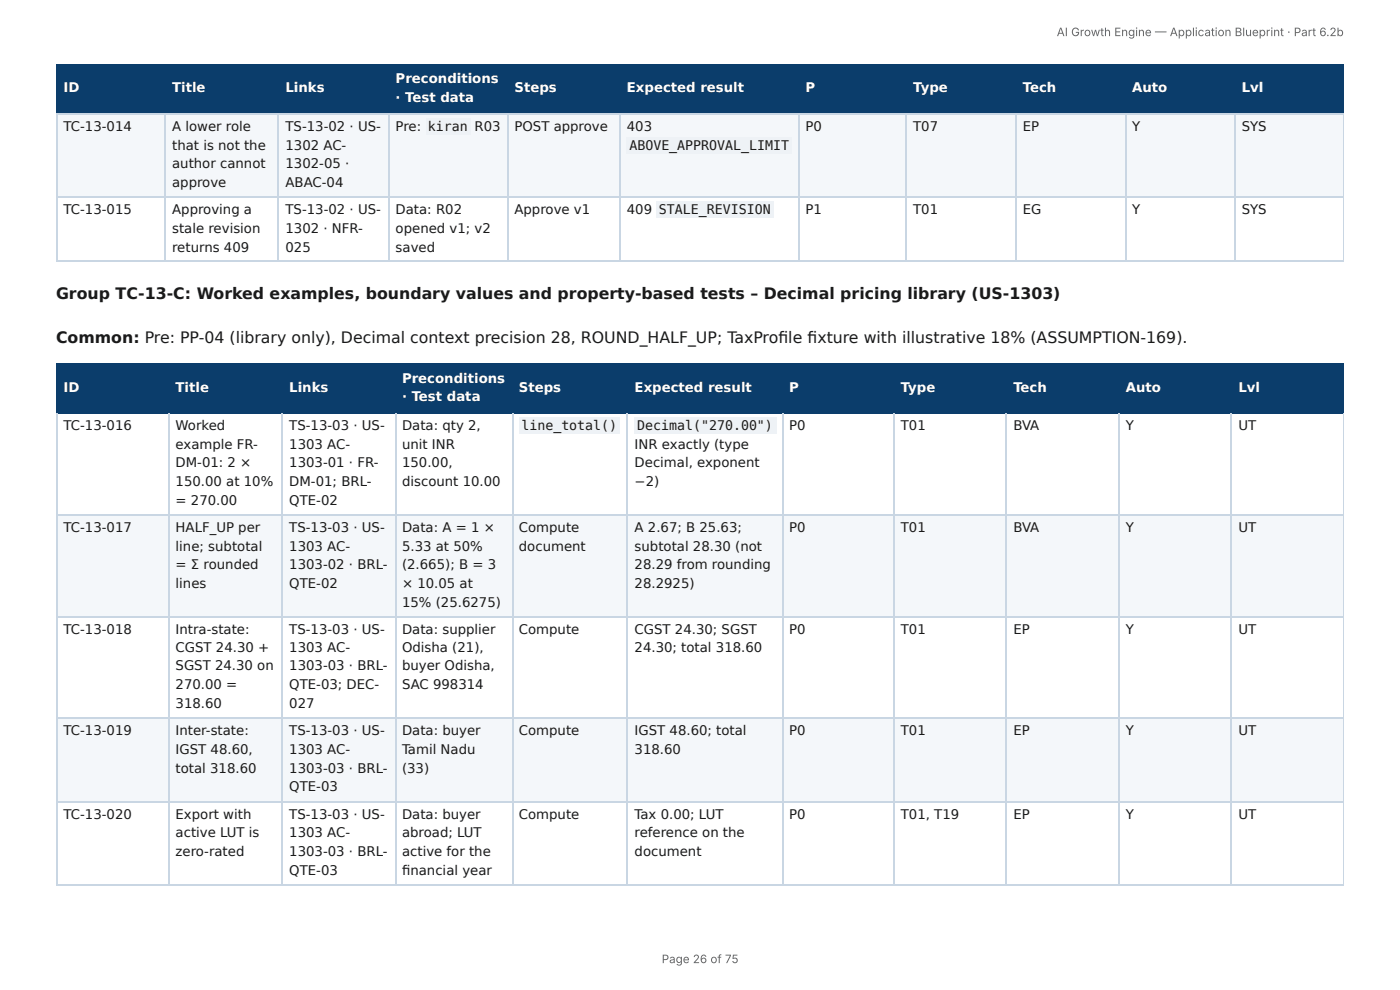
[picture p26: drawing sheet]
<svg xmlns="http://www.w3.org/2000/svg" width="297mm" height="210mm" viewBox="0 0 297 210" stroke-linecap="round" stroke-linejoin="round" font-family="sans-serif">
<defs><g id="words">
<g font-size="3.3" fill="#1a1a1a">
<text x="11.9" y="63.5">Group TC-13-C: Worked examples, boundary values and property-based tests – Decimal pricing library (US-1303)</text>
<text x="11.9" y="72.8">Common: Pre: PP-04 (library only), Decimal context precision 28, ROUND_HALF_UP; TaxProfi le fi xture with illustrative 18% (ASSUMPTION-169).</text>
</g>
<g font-size="2.8" fill="#fff">
<text x="84" y="17.7">Preconditions</text>
<text x="13.5" y="19.6">ID</text>
<text x="36.6" y="19.6">Title</text>
<text x="60.6" y="19.6">Links</text>
<text x="84" y="21.7">· Test data</text>
<text x="109.3" y="19.6">Steps</text>
<text x="133.1" y="19.6">Expected result</text>
<text x="171.1" y="19.6">P</text>
<text x="194" y="19.6">Type</text>
<text x="217.2" y="19.6">Tech</text>
<text x="240.5" y="19.6">Auto</text>
<text x="263.7" y="19.6">Lvl</text>
<text x="13.5" y="83.3">ID</text>
<text x="37.3" y="83.3">Title</text>
<text x="61.4" y="83.3">Links</text>
<text x="85.4" y="81.2">Preconditions</text>
<text x="110.2" y="83.3">Steps</text>
<text x="134.8" y="83.3">Expected result</text>
<text x="167.6" y="83.3">P</text>
<text x="191.3" y="83.3">Type</text>
<text x="215.2" y="83.3">Tech</text>
<text x="239.1" y="83.3">Auto</text>
<text x="263" y="83.3">Lvl</text>
<text x="85.4" y="85.2">· Test data</text>
</g>
<g font-size="2.8" fill="#1a1a1a">
<text x="13.5" y="27.8">TC-13-014</text>
<text x="36.6" y="27.8">A lower role</text>
<text x="60.6" y="27.8">TS-13-02 · US-</text>
<text x="84" y="27.8">Pre:</text>
<text x="90.9" y="27.8">kiran</text>
<text x="100.8" y="27.8">R03</text>
<text x="109.3" y="27.8">POST approve</text>
<text x="133.1" y="27.8">403</text>
<text x="171.1" y="27.8">P0</text>
<text x="194" y="27.8">T07</text>
<text x="217.2" y="27.8">EP</text>
<text x="240.5" y="27.8">Y</text>
<text x="263.7" y="27.8">SYS</text>
<text x="36.6" y="31.8">that is not the</text>
<text x="36.6" y="35.7">author cannot</text>
<text x="60.6" y="31.8">1302 AC-</text>
<text x="60.6" y="35.7">1302-05 ·</text>
<text x="133.7" y="31.8">ABOVE_APPROVAL_LIMIT</text>
<text x="36.6" y="39.7">approve</text>
<text x="60.6" y="39.7">ABAC-04</text>
<text x="13.5" y="45.5">TC-13-015</text>
<text x="36.6" y="45.5">Approving a</text>
<text x="60.6" y="45.5">TS-13-02 · US-</text>
<text x="84" y="45.5">Data: R02</text>
<text x="109.3" y="45.5">Approve v1</text>
<text x="133.1" y="45.5">409</text>
<text x="140" y="45.5">STALE_REVISION</text>
<text x="171.1" y="45.5">P1</text>
<text x="194" y="45.5">T01</text>
<text x="217.2" y="45.5">EG</text>
<text x="240.5" y="45.5">Y</text>
<text x="263.7" y="45.5">SYS</text>
<text x="36.6" y="49.5">stale revision</text>
<text x="36.6" y="53.4">returns 409</text>
<text x="60.6" y="49.5">1302 · NFR-</text>
<text x="60.6" y="53.4">025</text>
<text x="84" y="49.5">opened v1; v2</text>
<text x="84" y="53.4">saved</text>
<text x="13.5" y="91.3">TC-13-016</text>
<text x="37.3" y="91.3">Worked</text>
<text x="37.3" y="95.3">example FR-</text>
<text x="61.4" y="91.3">TS-13-03 · US-</text>
<text x="61.4" y="95.3">1303 AC-</text>
<text x="85.4" y="91.3">Data: qty 2,</text>
<text x="85.4" y="95.3">unit INR</text>
<text x="110.7" y="91.3">line_total()</text>
<text x="134.8" y="95.3">INR exactly (type</text>
<text x="135.3" y="91.3">Decimal(&quot;270.00&quot;)</text>
<text x="167.6" y="91.3">P0</text>
<text x="191.3" y="91.3">T01</text>
<text x="215.2" y="91.3">BVA</text>
<text x="239.1" y="91.3">Y</text>
<text x="263" y="91.3">UT</text>
<text x="37.3" y="99.2">DM-01: 2 ×</text>
<text x="61.4" y="99.2">1303-01 · FR-</text>
<text x="85.4" y="99.2">150.00,</text>
<text x="134.8" y="99.2">Decimal, exponent</text>
<text x="37.3" y="103.2">150.00 at 10%</text>
<text x="37.3" y="107.2">= 270.00</text>
<text x="61.4" y="103.2">DM-01; BRL-</text>
<text x="61.4" y="107.2">QTE-02</text>
<text x="85.4" y="103.2">discount 10.00</text>
<text x="134.8" y="103.2">−2)</text>
<text x="13.5" y="113">TC-13-017</text>
<text x="37.3" y="113">HALF_UP per</text>
<text x="61.4" y="113">TS-13-03 · US-</text>
<text x="85.4" y="113">Data: A = 1 ×</text>
<text x="110.2" y="113">Compute</text>
<text x="134.8" y="113">A 2.67; B 25.63;</text>
<text x="167.6" y="113">P0</text>
<text x="191.3" y="113">T01</text>
<text x="215.2" y="113">BVA</text>
<text x="239.1" y="113">Y</text>
<text x="263" y="113">UT</text>
<text x="37.3" y="116.9">line; subtotal</text>
<text x="61.4" y="116.9">1303 AC-</text>
<text x="85.4" y="116.9">5.33 at 50%</text>
<text x="110.2" y="116.9">document</text>
<text x="134.8" y="116.9">subtotal 28.30 (not</text>
<text x="37.3" y="120.9">= Σ rounded</text>
<text x="37.3" y="124.9">lines</text>
<text x="61.4" y="120.9">1303-02 · BRL-</text>
<text x="61.4" y="124.9">QTE-02</text>
<text x="85.4" y="120.9">(2.665); B = 3</text>
<text x="85.4" y="124.9">× 10.05 at</text>
<text x="134.8" y="120.9">28.29 from rounding</text>
<text x="134.8" y="124.9">28.2925)</text>
<text x="85.4" y="128.9">15% (25.6275)</text>
<text x="13.5" y="134.7">TC-13-018</text>
<text x="37.3" y="134.7">Intra-state:</text>
<text x="61.4" y="134.7">TS-13-03 · US-</text>
<text x="85.4" y="134.7">Data: supplier</text>
<text x="110.2" y="134.7">Compute</text>
<text x="134.8" y="134.7">CGST 24.30; SGST</text>
<text x="167.6" y="134.7">P0</text>
<text x="191.3" y="134.7">T01</text>
<text x="215.2" y="134.7">EP</text>
<text x="239.1" y="134.7">Y</text>
<text x="263" y="134.7">UT</text>
<text x="37.3" y="138.4">CGST 24.30 +</text>
<text x="37.3" y="142.3">SGST 24.30 on</text>
<text x="61.4" y="138.4">1303 AC-</text>
<text x="61.4" y="142.3">1303-03 · BRL-</text>
<text x="85.4" y="138.4">Odisha (21),</text>
<text x="85.4" y="142.3">buyer Odisha,</text>
<text x="134.8" y="138.4">24.30; total 318.60</text>
<text x="37.3" y="146.3">270.00 =</text>
<text x="61.4" y="146.3">QTE-03; DEC-</text>
<text x="85.4" y="146.3">SAC 998314</text>
<text x="37.3" y="150.3">318.60</text>
<text x="61.4" y="150.3">027</text>
<text x="13.5" y="156.1">TC-13-019</text>
<text x="37.3" y="156.1">Inter-state:</text>
<text x="37.3" y="160.1">IGST 48.60,</text>
<text x="61.4" y="156.1">TS-13-03 · US-</text>
<text x="61.4" y="160.1">1303 AC-</text>
<text x="85.4" y="156.1">Data: buyer</text>
<text x="85.4" y="160.1">Tamil Nadu</text>
<text x="110.2" y="156.1">Compute</text>
<text x="134.8" y="156.1">IGST 48.60; total</text>
<text x="134.8" y="160.1">318.60</text>
<text x="167.6" y="156.1">P0</text>
<text x="191.3" y="156.1">T01</text>
<text x="215.2" y="156.1">EP</text>
<text x="239.1" y="156.1">Y</text>
<text x="263" y="156.1">UT</text>
<text x="37.3" y="164">total 318.60</text>
<text x="61.4" y="164">1303-03 · BRL-</text>
<text x="85.4" y="164">(33)</text>
<text x="13.5" y="173.8">TC-13-020</text>
<text x="37.3" y="173.8">Export with</text>
<text x="61.4" y="168">QTE-03</text>
<text x="61.4" y="173.8">TS-13-03 · US-</text>
<text x="85.4" y="173.8">Data: buyer</text>
<text x="110.2" y="173.8">Compute</text>
<text x="134.8" y="173.8">Tax 0.00; LUT</text>
<text x="167.6" y="173.8">P0</text>
<text x="191.3" y="173.8">T01, T19</text>
<text x="215.2" y="173.8">EP</text>
<text x="239.1" y="173.8">Y</text>
<text x="263" y="173.8">UT</text>
<text x="37.3" y="177.8">active LUT is</text>
<text x="61.4" y="177.8">1303 AC-</text>
<text x="85.4" y="177.8">abroad; LUT</text>
<text x="134.8" y="177.8">reference on the</text>
<text x="37.3" y="181.8">zero-rated</text>
<text x="61.4" y="181.8">1303-03 · BRL-</text>
<text x="61.4" y="185.7">QTE-03</text>
<text x="85.4" y="181.8">active for the</text>
<text x="85.4" y="185.7">fi nancial year</text>
<text x="134.8" y="181.8">document</text>
</g>
<g font-size="2.5" fill="#666">
<text x="224.4" y="7.7">AI Growth Engine — Application Blueprint · Part 6.2b</text>
<text x="140.5" y="204.5">Page 26 of 75</text>
</g>
</g></defs>
<g fill="#0b3d6b">
<path d="M12.2 14h23v10.1h-23z"/>
<path d="M35.2 14h24.1v10.1h-24.1z"/>
<path d="M59.3 14h23.2v10.1h-23.2z"/>
<path d="M82.5 14h25.2v10.1h-25.2z"/>
<path d="M107.7 14h24.1v10.1h-24.1z"/>
<path d="M131.8 14h37.8v10.1h-37.8z"/>
<path d="M169.6 14h23v10.1h-23z"/>
<path d="M192.6 14h23v10.1h-23z"/>
<path d="M215.6 14h23.3v10.1h-23.3z"/>
<path d="M238.9 14h23.3v10.1h-23.3z"/>
<path d="M262.2 14h23.2v10.1h-23.2z"/>
</g>
<g fill="#f4f7fa">
<path d="M12.2 24.1h23v17.7h-23z"/>
<path d="M35.2 24.1h24.1v17.7h-24.1z"/>
<path d="M59.3 24.1h23.2v17.7h-23.2z"/>
<path d="M82.5 24.1h25.2v17.7h-25.2z"/>
<path d="M107.7 24.1h24.1v17.7h-24.1z"/>
<path d="M131.8 24.1h37.8v17.7h-37.8z"/>
<path d="M169.6 24.1h23v17.7h-23z"/>
<path d="M192.6 24.1h23v17.7h-23z"/>
<path d="M215.6 24.1h23.3v17.7h-23.3z"/>
<path d="M238.9 24.1h23.3v17.7h-23.3z"/>
<path d="M262.2 24.1h23.2v17.7h-23.2z"/>
</g>
<g fill="none" stroke="#0b3d6b" stroke-width=".26">
<path d="M11.9 13.9h273.5M12 13.8v10.5M35.1 13.8v10.5M59.1 13.8v10.5M82.7 13.8v10.5M107.8 13.8v10.5M131.6 13.8v10.5M169.7 13.8v10.5M192.5 13.8v10.5M215.8 13.8v10.5M239.1 13.8v10.5M262.3 13.8v10.5"/>
<path d="M11.9 24.2h273.5"/>
</g>
<path d="M285.3 13.8v10.5" fill="none" stroke="#0b3d6b" stroke-width=".21"/>
<g fill="none" stroke="#c9d6e3" stroke-width=".26">
<path d="M11.9 24.2h273.5M12 24.3v31.3M35.1 24.3v31.3M59.1 24.3v31.3M82.7 24.3v31.3M107.8 24.3v31.3M131.6 24.3v31.3M169.7 24.3v31.3M192.5 24.3v31.3M215.8 24.3v31.3M239.1 24.3v31.3M262.3 24.3v31.3"/>
<path d="M11.9 41.9h273.5M11.9 55.4h273.5"/>
</g>
<path d="M285.3 24.3v31.3" fill="none" stroke="#c9d6e3" stroke-width=".21"/>
<g fill="#0b3d6b">
<path d="M12.2 77.5h23.5v10.3h-23.5z"/>
<path d="M35.7 77.5h24.4v10.3h-24.4z"/>
<path d="M60.1 77.5h23.8v10.3h-23.8z"/>
<path d="M83.9 77.5h24.8v10.3h-24.8z"/>
<path d="M108.7 77.5h24.6v10.3h-24.6z"/>
<path d="M133.3 77.5h32.9v10.3h-32.9z"/>
<path d="M166.2 77.5h23.8v10.3h-23.8z"/>
<path d="M190 77.5h23.8v10.3h-23.8z"/>
<path d="M213.8 77.5h23.8v10.3h-23.8z"/>
<path d="M237.6 77.5h24.1v10.3h-24.1z"/>
<path d="M261.7 77.5h23.7v10.3h-23.7z"/>
</g>
<g fill="#f4f7fa">
<path d="M12.2 109.3h23.5v21.7h-23.5z"/>
<path d="M35.7 109.3h24.4v21.7h-24.4z"/>
<path d="M60.1 109.3h23.8v21.7h-23.8z"/>
<path d="M83.9 109.3h24.8v21.7h-24.8z"/>
<path d="M108.7 109.3h24.6v21.7h-24.6z"/>
<path d="M133.3 109.3h32.9v21.7h-32.9z"/>
<path d="M166.2 109.3h23.8v21.7h-23.8z"/>
<path d="M190 109.3h23.8v21.7h-23.8z"/>
<path d="M213.8 109.3h23.8v21.7h-23.8z"/>
<path d="M237.6 109.3h24.1v21.7h-24.1z"/>
<path d="M261.7 109.3h23.7v21.7h-23.7z"/>
<path d="M12.2 152.7h23.5v17.4h-23.5z"/>
<path d="M35.7 152.7h24.4v17.4h-24.4z"/>
<path d="M60.1 152.7h23.8v17.4h-23.8z"/>
<path d="M83.9 152.7h24.8v17.4h-24.8z"/>
<path d="M108.7 152.7h24.6v17.4h-24.6z"/>
<path d="M133.3 152.7h32.9v17.4h-32.9z"/>
<path d="M166.2 152.7h23.8v17.4h-23.8z"/>
<path d="M190 152.7h23.8v17.4h-23.8z"/>
<path d="M213.8 152.7h23.8v17.4h-23.8z"/>
<path d="M237.6 152.7h24.1v17.4h-24.1z"/>
<path d="M261.7 152.7h23.7v17.4h-23.7z"/>
</g>
<g fill="none" stroke="#0b3d6b" stroke-width=".26">
<path d="M11.9 77.4h273.5M12 77.3v10.5M35.9 77.3v10.5M59.9 77.3v10.5M84 77.3v10.5M108.9 77.3v10.5M133.2 77.3v10.5M166.3 77.3v10.5M189.8 77.3v10.5M213.7 77.3v10.5M237.7 77.3v10.5M261.5 77.3v10.5"/>
<path d="M11.9 87.7h273.5"/>
</g>
<path d="M285.3 77.3v10.5" fill="none" stroke="#0b3d6b" stroke-width=".21"/>
<g fill="none" stroke="#c9d6e3" stroke-width=".26">
<path d="M12 87.8v100.3M35.9 87.8v100.3M59.9 87.8v100.3M84 87.8v100.3M108.9 87.8v100.3M133.2 87.8v100.3M166.3 87.8v100.3M189.8 87.8v100.3M213.7 87.8v100.3M237.7 87.8v100.3M261.5 87.8v100.3M11.9 109.4h273.5"/>
<path d="M11.9 131.1h273.5M11.9 152.5h273.5M11.9 170.3h273.5M11.9 188h273.5"/>
</g>
<path d="M285.3 87.8v100.3" fill="none" stroke="#c9d6e3" stroke-width=".21"/>
<g fill="#eef2f6">
<path d="M90.5 25.1h9.5v3.5h-9.5z"/>
<path d="M133.1 29.1h35.2v3.4h-35.2z"/>
<path d="M139.4 42.9h24.9v3.4h-24.9z"/>
<path d="M110.3 88.6h21.5v3.5h-21.5z"/>
<path d="M134.7 88.6h30.1v3.5h-30.1z"/>
</g>
<use href="#words"/>
</svg>
